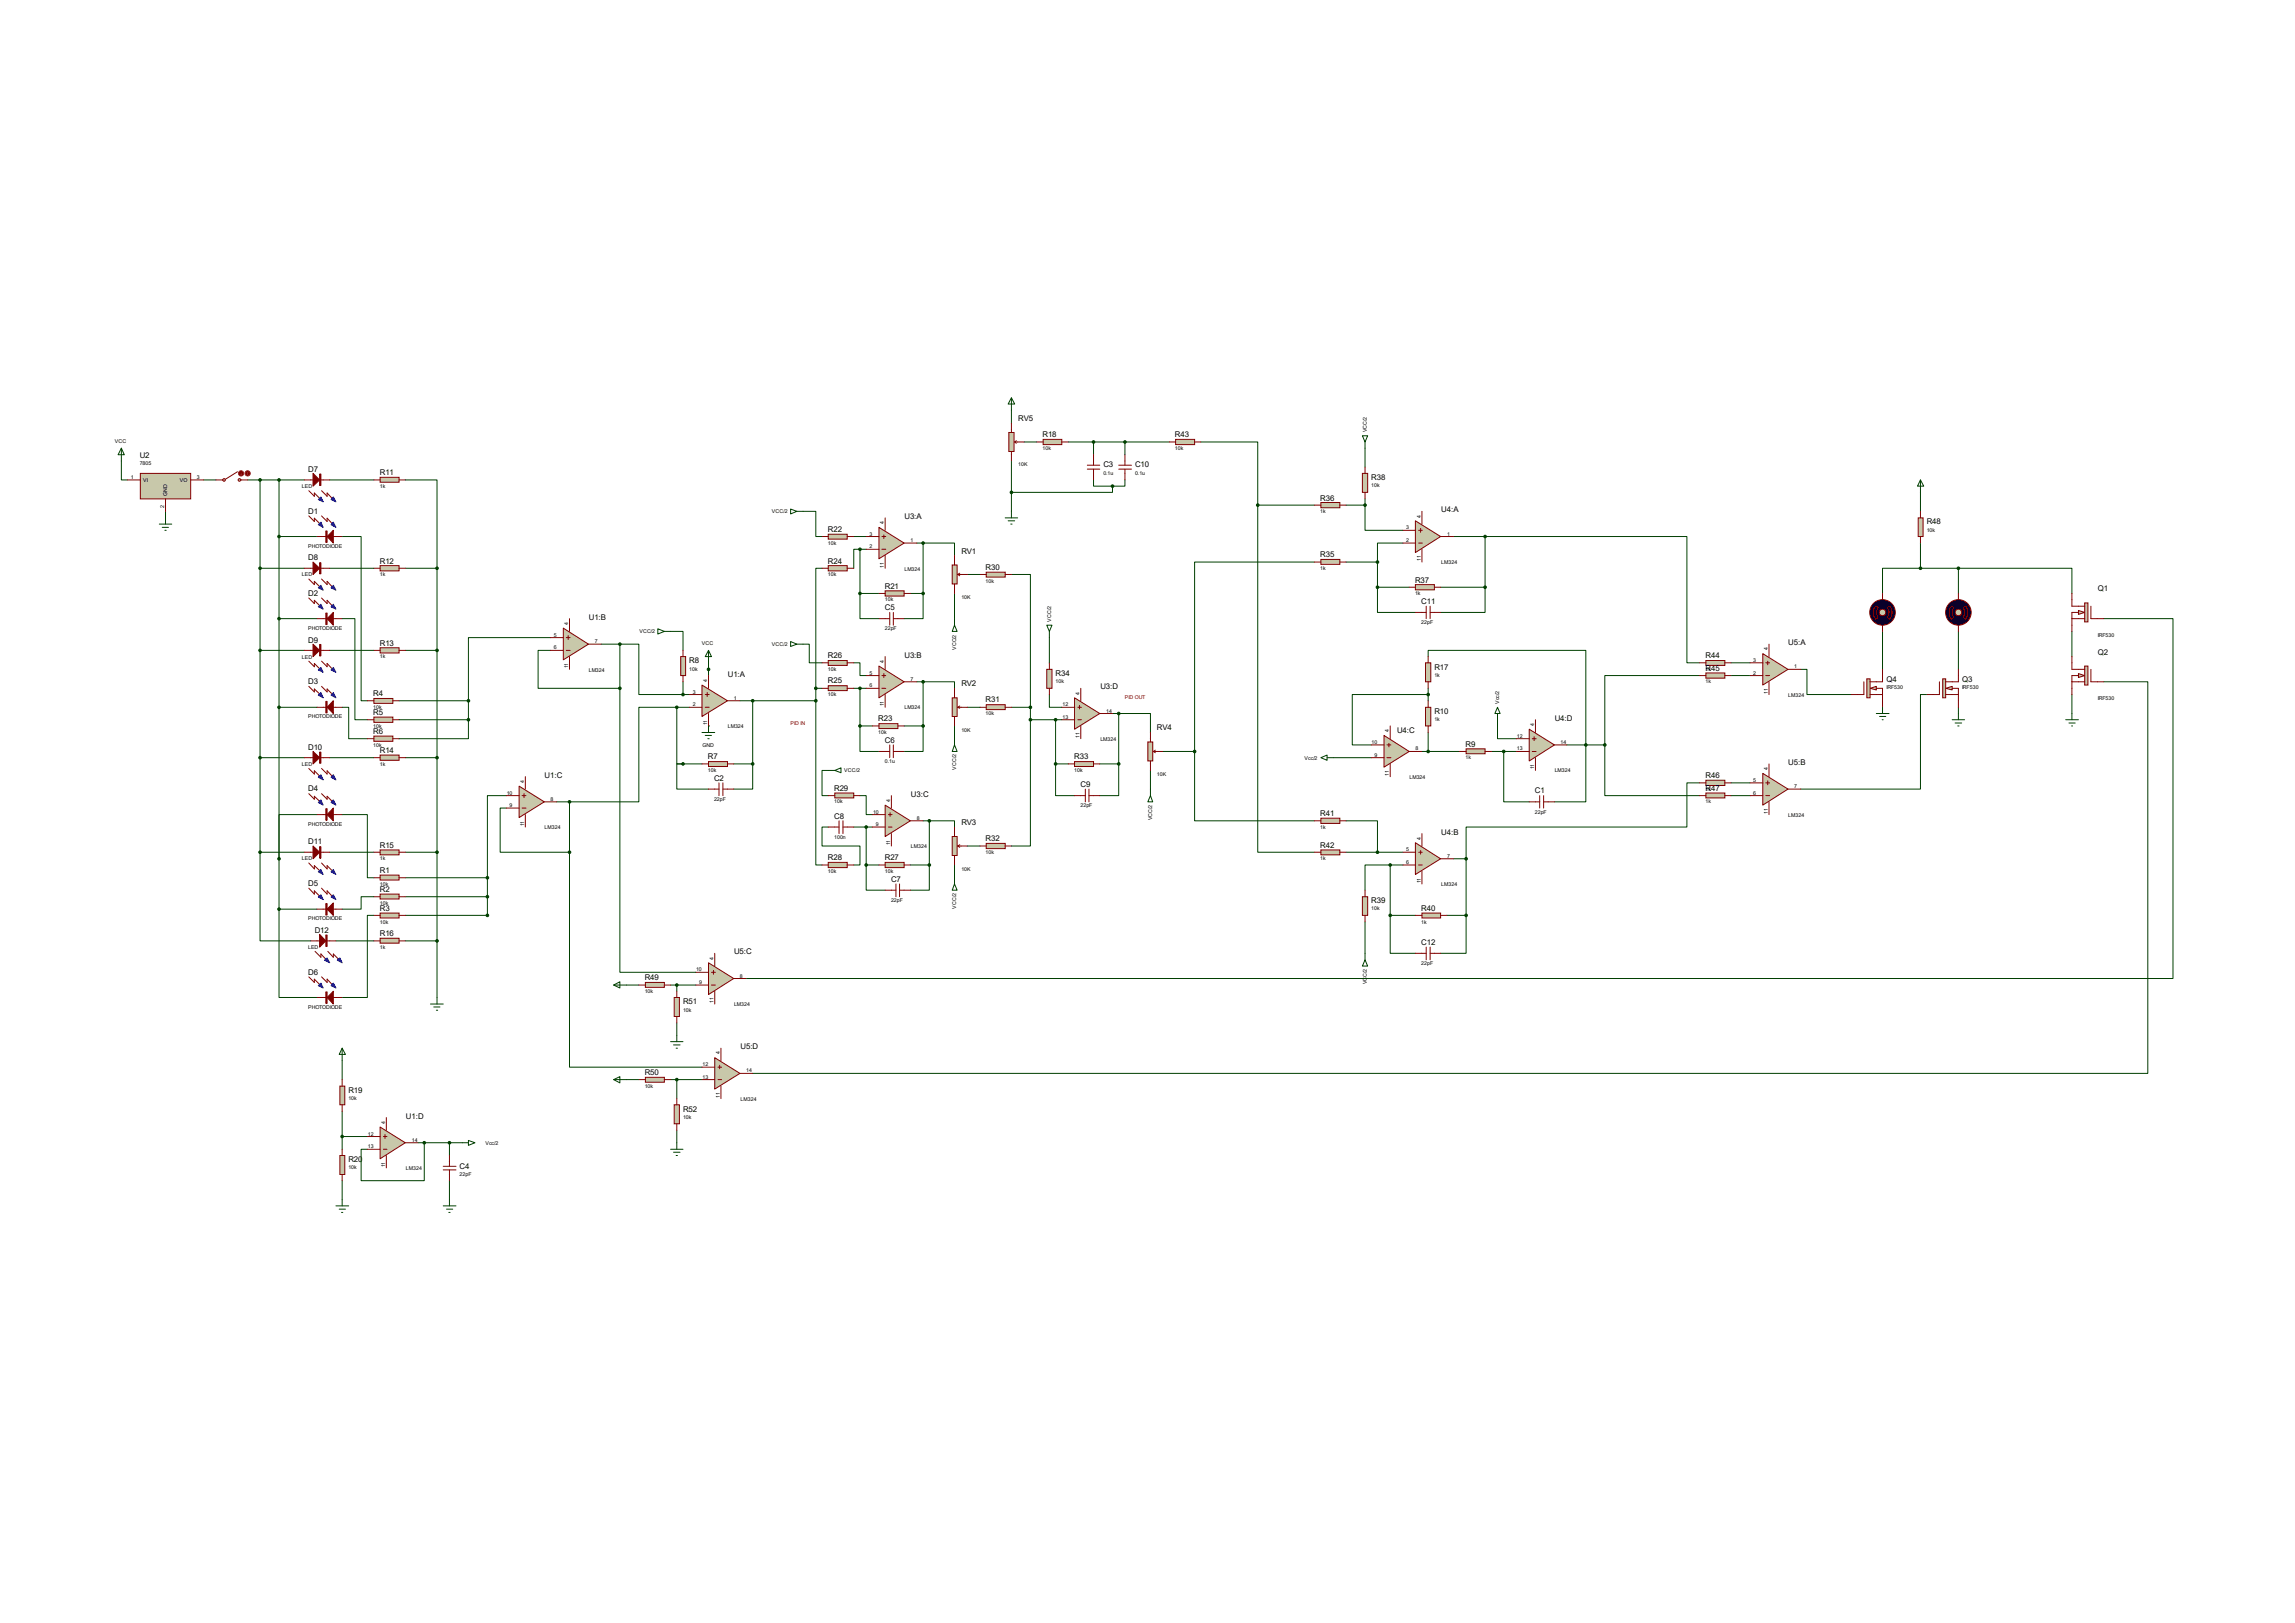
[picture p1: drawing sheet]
<svg xmlns="http://www.w3.org/2000/svg" width="297mm" height="210mm" viewBox="0 0 297 210" stroke-linecap="round" stroke-linejoin="round" font-family="sans-serif">
<defs><g id="words">
<g font-size="1">
<text x="18.1" y="59.3">U2</text>
<text x="131.8" y="54.5">RV5</text>
<text x="134.9" y="56.6">R18</text>
<text x="152.1" y="56.6">R43</text>
<text x="39.9" y="61">D7</text>
<text x="49.1" y="61.5">R11</text>
<text x="142.8" y="60.5">C3</text>
<text x="146.9" y="60.5">C10</text>
<text x="170.9" y="64.8">R36</text>
<text x="177.5" y="62.1">R38</text>
<text x="39.9" y="66.5">D1</text>
<text x="107.1" y="68.8">R22</text>
<text x="117.1" y="67.1">U3:A</text>
<text x="124.4" y="71.6">RV1</text>
<text x="186.5" y="66.3">U4:A</text>
<text x="249.3" y="67.9">R48</text>
<text x="39.9" y="77.1">D2</text>
<text x="39.9" y="72.5">D8</text>
<text x="49.1" y="72.9">R12</text>
<text x="107.1" y="72.9">R24</text>
<text x="114.5" y="76.2">R21</text>
<text x="127.6" y="73.7">R30</text>
<text x="170.9" y="72.1">R35</text>
<text x="183.1" y="75.4">R37</text>
<text x="271.5" y="76.5">Q1</text>
<text x="39.9" y="83.1">D9</text>
<text x="49.1" y="83.6">R13</text>
<text x="76.2" y="80.2">U1:B</text>
<text x="114.5" y="79">C5</text>
<text x="183.9" y="78.1">C11</text>
<text x="231.4" y="83.5">U5:A</text>
<text x="39.9" y="88.5">D3</text>
<text x="89.2" y="85.9">R8</text>
<text x="94.2" y="87.5">U1:A</text>
<text x="107.1" y="88.4">R25</text>
<text x="107.1" y="85.2">R26</text>
<text x="117.1" y="85.1">U3:B</text>
<text x="124.4" y="88.8">RV2</text>
<text x="136.6" y="87.5">R34</text>
<text x="142.4" y="89.2">U3:D</text>
<text x="185.6" y="86.7">R17</text>
<text x="220.7" y="85.2">R44</text>
<text x="220.7" y="86.8">R45</text>
<text x="244.1" y="88.3">Q4</text>
<text x="253.9" y="88.3">Q3</text>
<text x="271.5" y="84.7">Q2</text>
<text x="48.3" y="90.1">R4</text>
<text x="48.3" y="92.5">R5</text>
<text x="48.3" y="95">R6</text>
<text x="113.7" y="93.3">R23</text>
<text x="127.6" y="90.9">R31</text>
<text x="149.7" y="94.5">RV4</text>
<text x="180.8" y="94.9">U4:C</text>
<text x="185.6" y="92.4">R10</text>
<text x="201.2" y="93.3">U4:D</text>
<text x="39.9" y="97">D10</text>
<text x="49.1" y="97.5">R14</text>
<text x="70.5" y="100.6">U1:C</text>
<text x="91.6" y="98.3">R7</text>
<text x="92.4" y="101">C2</text>
<text x="114.5" y="96.1">C6</text>
<text x="139" y="98.3">R33</text>
<text x="139.8" y="101.9">C9</text>
<text x="189.7" y="96.6">R9</text>
<text x="220.7" y="100.7">R46</text>
<text x="231.4" y="99">U5:B</text>
<text x="39.9" y="102.4">D4</text>
<text x="107.9" y="105.9">C8</text>
<text x="107.9" y="102.3">R29</text>
<text x="117.9" y="103.1">U3:C</text>
<text x="124.4" y="106.8">RV3</text>
<text x="170.9" y="105.6">R41</text>
<text x="186.5" y="108">U4:B</text>
<text x="198.6" y="102.7">C1</text>
<text x="220.7" y="102.3">R47</text>
<text x="39.9" y="109.3">D11</text>
<text x="49.1" y="112.9">R1</text>
<text x="49.1" y="109.7">R15</text>
<text x="107.1" y="111.3">R28</text>
<text x="114.5" y="111.3">R27</text>
<text x="127.6" y="108.9">R32</text>
<text x="170.9" y="109.7">R42</text>
<text x="39.9" y="114.7">D5</text>
<text x="49.1" y="115.4">R2</text>
<text x="49.1" y="117.9">R3</text>
<text x="115.3" y="114.1">C7</text>
<text x="177.5" y="116.9">R39</text>
<text x="183.9" y="117.9">R40</text>
<text x="40.7" y="120.7">D12</text>
<text x="49.1" y="121.1">R16</text>
<text x="95" y="123.5">U5:C</text>
<text x="183.9" y="122.3">C12</text>
<text x="39.9" y="126.1">D6</text>
<text x="83.4" y="126.8">R49</text>
<text x="88.4" y="130">R51</text>
<text x="95.8" y="135.8">U5:D</text>
<text x="45.1" y="141.4">R19</text>
<text x="83.4" y="139.1">R50</text>
<text x="88.4" y="143.8">R52</text>
<text x="52.5" y="144.7">U1:D</text>
<text x="45.1" y="150.4">R20</text>
<text x="59.5" y="151.2">C4</text>
</g>
<g font-size=".7">
<text x="14.9" y="57.3">VCC</text>
<text x="134.9" y="58.2">10k</text>
<text x="152.1" y="58.2">10k</text>
<text x="176.9" y="56" transform="rotate(-90 176.9 56)">VCC/2</text>
<text x="16.9" y="62">1</text>
<text x="18.1" y="60.2">7805</text>
<text x="18.5" y="62.4">VI</text>
<text x="21.3" y="65.7" transform="rotate(-90 21.3 65.7)">2</text>
<text x="21.6" y="64.1" transform="rotate(-90 21.6 64.1)">GND</text>
<text x="23.3" y="62.4">VO</text>
<text x="25.5" y="62">3</text>
<text x="39.1" y="63.1">LED</text>
<text x="49.1" y="63.1">1k</text>
<text x="131.8" y="60.3">10K</text>
<text x="142.8" y="61.4">0.1u</text>
<text x="146.9" y="61.4">0.1u</text>
<text x="177.5" y="63.1">10k</text>
<text x="39.9" y="70.9">PHOTODIODE</text>
<text x="99.9" y="66.4">VCC/2</text>
<text x="107.1" y="70.5">10k</text>
<text x="112.5" y="69.3">3</text>
<text x="112.5" y="71">2</text>
<text x="114.4" y="67.8" transform="rotate(-90 114.4 67.8)">4</text>
<text x="117.8" y="70.1">1</text>
<text x="170.9" y="66.4">1k</text>
<text x="182" y="68.5">3</text>
<text x="182" y="70.1">2</text>
<text x="183.9" y="67" transform="rotate(-90 183.9 67)">4</text>
<text x="187.3" y="69.3">1</text>
<text x="249.3" y="68.8">10k</text>
<text x="39.1" y="74.6">LED</text>
<text x="49.1" y="74.5">1k</text>
<text x="107.1" y="74.5">10k</text>
<text x="114.4" y="73.4" transform="rotate(-90 114.4 73.4)">11</text>
<text x="114.5" y="77.8">10k</text>
<text x="117.1" y="73.8">LM324</text>
<text x="124.4" y="77.5">10K</text>
<text x="127.6" y="75.4">10k</text>
<text x="170.9" y="73.7">1k</text>
<text x="183.1" y="77">1k</text>
<text x="183.9" y="72.6" transform="rotate(-90 183.9 72.6)">11</text>
<text x="186.5" y="73">LM324</text>
<text x="39.9" y="81.5">PHOTODIODE</text>
<text x="71.7" y="82.4">5</text>
<text x="73.5" y="80.9" transform="rotate(-90 73.5 80.9)">4</text>
<text x="77" y="83.2">7</text>
<text x="82.8" y="82">VCC/2</text>
<text x="90.8" y="83.4">VCC</text>
<text x="99.9" y="83.6">VCC/2</text>
<text x="114.5" y="81.6">22pF</text>
<text x="136" y="80.5" transform="rotate(-90 136 80.5)">VCC/2</text>
<text x="183.9" y="80.8">22pF</text>
<text x="271.5" y="82.4">IRF530</text>
<text x="39.1" y="85.2">LED</text>
<text x="49.1" y="85.2">1k</text>
<text x="71.7" y="84">6</text>
<text x="73.5" y="86.5" transform="rotate(-90 73.5 86.5)">11</text>
<text x="76.2" y="86.9">LM324</text>
<text x="89.2" y="86.8">10k</text>
<text x="89.7" y="89.7">3</text>
<text x="91.5" y="88.2" transform="rotate(-90 91.5 88.2)">4</text>
<text x="107.1" y="86.8">10k</text>
<text x="112.5" y="87.3">5</text>
<text x="112.5" y="88.9">6</text>
<text x="114.4" y="85.8" transform="rotate(-90 114.4 85.8)">4</text>
<text x="117.8" y="88.1">7</text>
<text x="123.7" y="84.1" transform="rotate(-90 123.7 84.1)">VCC/2</text>
<text x="136.6" y="88.4">10k</text>
<text x="139.7" y="89.9" transform="rotate(-90 139.7 89.9)">4</text>
<text x="185.6" y="87.6">1k</text>
<text x="220.7" y="86.8">1k</text>
<text x="220.7" y="88.4">1k</text>
<text x="226.9" y="85.6">3</text>
<text x="226.9" y="87.3">2</text>
<text x="228.8" y="89.8" transform="rotate(-90 228.8 89.8)">11</text>
<text x="228.8" y="84.2" transform="rotate(-90 228.8 84.2)">4</text>
<text x="232.2" y="86.5">1</text>
<text x="244.1" y="89.2">IRF530</text>
<text x="253.9" y="89.2">IRF530</text>
<text x="39.9" y="93">PHOTODIODE</text>
<text x="48.3" y="91.7">10k</text>
<text x="48.3" y="94.1">10k</text>
<text x="89.7" y="91.4">2</text>
<text x="91.5" y="93.9" transform="rotate(-90 91.5 93.9)">11</text>
<text x="94.2" y="94.2">LM324</text>
<text x="95" y="90.6">1</text>
<text x="107.1" y="90.1">10k</text>
<text x="113.7" y="95">10k</text>
<text x="114.4" y="91.4" transform="rotate(-90 114.4 91.4)">11</text>
<text x="117.1" y="91.8">LM324</text>
<text x="124.4" y="94.7">10K</text>
<text x="127.6" y="92.5">10k</text>
<text x="137.5" y="91.4">12</text>
<text x="137.5" y="93">13</text>
<text x="139.7" y="95.5" transform="rotate(-90 139.7 95.5)">11</text>
<text x="142.4" y="95.9">LM324</text>
<text x="143.2" y="92.2">14</text>
<text x="179.8" y="94.8" transform="rotate(-90 179.8 94.8)">4</text>
<text x="185.6" y="93.3">1k</text>
<text x="194" y="91.1" transform="rotate(-90 194 91.1)">Vcc/2</text>
<text x="196.3" y="95.5">12</text>
<text x="198.6" y="93.9" transform="rotate(-90 198.6 93.9)">4</text>
<text x="231.4" y="90.2">LM324</text>
<text x="271.5" y="90.6">IRF530</text>
<text x="39.1" y="99.1">LED</text>
<text x="48.3" y="96.6">10k</text>
<text x="49.1" y="99.1">1k</text>
<text x="67.8" y="101.3" transform="rotate(-90 67.8 101.3)">4</text>
<text x="90.9" y="96.6">GND</text>
<text x="91.6" y="99.9">10k</text>
<text x="109.3" y="99.9">VCC/2</text>
<text x="114.5" y="98.7">0.1u</text>
<text x="123.7" y="99.6" transform="rotate(-90 123.7 99.6)">VCC/2</text>
<text x="139" y="99.9">10k</text>
<text x="149.7" y="100.4">10K</text>
<text x="168.8" y="98.3">Vcc/2</text>
<text x="177.5" y="96.3">10</text>
<text x="177.9" y="97.9">9</text>
<text x="179.8" y="100.4" transform="rotate(-90 179.8 100.4)">11</text>
<text x="182.4" y="100.8">LM324</text>
<text x="183.2" y="97.1">8</text>
<text x="189.7" y="98.3">1k</text>
<text x="196.3" y="97.1">13</text>
<text x="198.6" y="99.6" transform="rotate(-90 198.6 99.6)">11</text>
<text x="201.2" y="99.9">LM324</text>
<text x="202" y="96.3">14</text>
<text x="226.9" y="101.2">5</text>
<text x="228.8" y="99.7" transform="rotate(-90 228.8 99.7)">4</text>
<text x="232.2" y="102">7</text>
<text x="39.9" y="106.8">PHOTODIODE</text>
<text x="65.6" y="102.8">10</text>
<text x="66" y="104.4">9</text>
<text x="67.8" y="106.9" transform="rotate(-90 67.8 106.9)">11</text>
<text x="70.5" y="107.3">LM324</text>
<text x="71.2" y="103.6">8</text>
<text x="92.4" y="103.6">22pF</text>
<text x="107.9" y="104">10k</text>
<text x="113" y="105.3">10</text>
<text x="113.4" y="106.9">9</text>
<text x="115.2" y="103.8" transform="rotate(-90 115.2 103.8)">4</text>
<text x="118.7" y="106.1">8</text>
<text x="139.8" y="104.5">22pF</text>
<text x="149.1" y="106.2" transform="rotate(-90 149.1 106.2)">VCC/2</text>
<text x="170.9" y="107.2">1k</text>
<text x="198.6" y="105.3">22pF</text>
<text x="220.7" y="102.3">1k</text>
<text x="220.7" y="104">1k</text>
<text x="226.9" y="102.8">6</text>
<text x="228.8" y="105.3" transform="rotate(-90 228.8 105.3)">11</text>
<text x="231.4" y="105.7">LM324</text>
<text x="39.1" y="111.3">LED</text>
<text x="49.1" y="111.3">1k</text>
<text x="107.1" y="112.9">10k</text>
<text x="107.9" y="108.5">100n</text>
<text x="114.5" y="112.9">10k</text>
<text x="115.2" y="109.4" transform="rotate(-90 115.2 109.4)">11</text>
<text x="117.9" y="109.8">LM324</text>
<text x="124.4" y="112.6">10K</text>
<text x="127.6" y="110.5">10k</text>
<text x="170.9" y="111.3">1k</text>
<text x="182" y="110.2">5</text>
<text x="182" y="111.8">6</text>
<text x="183.9" y="108.7" transform="rotate(-90 183.9 108.7)">4</text>
<text x="187.3" y="111">7</text>
<text x="39.9" y="119.1">PHOTODIODE</text>
<text x="49.1" y="114.6">10k</text>
<text x="49.1" y="117.1">10k</text>
<text x="49.1" y="119.5">10k</text>
<text x="115.3" y="116.7">22pF</text>
<text x="123.7" y="117.6" transform="rotate(-90 123.7 117.6)">VCC/2</text>
<text x="177.5" y="117.8">10k</text>
<text x="183.9" y="114.3" transform="rotate(-90 183.9 114.3)">11</text>
<text x="183.9" y="119.5">1k</text>
<text x="186.5" y="114.7">LM324</text>
<text x="39.9" y="122.8">LED</text>
<text x="49.1" y="122.8">1k</text>
<text x="90.1" y="125.7">10</text>
<text x="92.3" y="124.2" transform="rotate(-90 92.3 124.2)">4</text>
<text x="183.9" y="124.9">22pF</text>
<text x="39.9" y="130.6">PHOTODIODE</text>
<text x="83.4" y="128.5">10k</text>
<text x="88.4" y="130.9">10k</text>
<text x="90.5" y="127.3">9</text>
<text x="92.3" y="129.8" transform="rotate(-90 92.3 129.8)">11</text>
<text x="95" y="130.2">LM324</text>
<text x="95.8" y="126.5">8</text>
<text x="176.9" y="127.4" transform="rotate(-90 176.9 127.4)">VCC/2</text>
<text x="90.9" y="138">12</text>
<text x="93.1" y="136.4" transform="rotate(-90 93.1 136.4)">4</text>
<text x="45.1" y="142.3">10k</text>
<text x="83.4" y="140.8">10k</text>
<text x="90.9" y="139.6">13</text>
<text x="93.1" y="142.1" transform="rotate(-90 93.1 142.1)">11</text>
<text x="95.8" y="142.5">LM324</text>
<text x="96.6" y="138.8">14</text>
<text x="47.6" y="146.9">12</text>
<text x="47.6" y="148.6">13</text>
<text x="49.8" y="145.4" transform="rotate(-90 49.8 145.4)">4</text>
<text x="53.3" y="147.7">14</text>
<text x="62.8" y="148.1">Vcc/2</text>
<text x="88.4" y="144.8">10k</text>
<text x="45.1" y="151.3">10k</text>
<text x="49.8" y="151" transform="rotate(-90 49.8 151)">11</text>
<text x="52.5" y="151.4">LM324</text>
<text x="59.5" y="152.1">22pF</text>
</g>
<g font-size=".7" fill="#800000">
<text x="102.3" y="93.8">PID IN</text>
<text x="145.6" y="90.5">PID OUT</text>
</g>
</g></defs>
<g fill="none" stroke="#004000" stroke-width=".13">
<path d="M15.7 59.6v2.5h.8M130.9 53.1v1.6M130.9 59.6v6.6M132.5 57.2h1.7M138.3 57.2h13M141.5 57.2v1.6M145.6 57.2v1.6M155.4 57.2h7.4v8.2M176.7 58v2.5M21.4 66.2v.8M26.3 62.1h1.6M32 62.1h7.4"/>
<path d="M33.7 73.5h5.7M33.7 62.1v48.2M36.1 62.1v55.5M36.1 69.4h4.9M42.7 73.5h5.7M42.7 62.1h5.7M44.3 69.4h2.4v21.3h.8M52.5 62.1h4.1v11.4M52.5 73.5h4.1M56.6 73.5v55.6M103.9 66.2h1.7v3.2h.8M106.4 73.5h-.8v15.6"/>
<path d="M110.5 69.4h1.6M111.3 76.8v3.3h2.4M111.3 71.1h-.8v2.4M111.3 76.8h2.4M111.3 71.1v5.7M111.3 71.1h.8M117.8 76.8h1.7M118.7 70.3h.8M119.5 76.8v3.3h-2.5M119.5 70.3h4v1.6M119.5 70.3v6.5M123.5 76.8v3.3"/>
<path d="M125.2 74.3h1.6M130.9 74.3h2.4v17.2M141.5 62.1v.8h2.5M144 62.9v.8h-13.1M145.6 62.1v.8h-1.6M162.8 65.4v44.9h7.3M162.8 65.4h7.3M170.1 72.7h-15.5v24.5M174.2 72.7h4.1M174.2 65.4h2.5M176.7 65.4v3.2h4.9M176.7 64.6v.8"/>
<path d="M178.3 76v3.2h4.9M178.3 76h4.1M178.3 72.7v3.3M181.6 70.3h-3.3v2.4M186.4 76h5.8M188.1 69.4h4.1M192.2 76v3.2h-5.8M192.2 69.4h26.1v16.4h1.7M192.2 69.4v6.6M248.5 73.5h-4.9v3.3M248.5 73.5h4.9M248.5 63.7v2.5"/>
<path d="M248.5 70.3v3.2M253.4 73.5h14.7v3.3M253.4 73.5v3.3M33.7 84.2h5.7M33.7 98h5.7M36.1 80.1h4.9M36.1 91.5h4.9M42.7 84.2h5.7M42.7 98h5.7M44.3 80.1h1.6v13h1.6M44.3 91.5h.8v4.1h2.4M51.6 93.1h9"/>
<path d="M51.6 90.7h9M52.5 84.2h4.1M52.5 98h4.1M60.6 93.1v2.5h-9M60.6 90.7v2.4M71.2 82.5h-10.6v8.2M71.2 84.2h-1.6v4.9h10.6M77.8 83.4h2.4M80.2 83.4h2.5v6.5h5.7M80.2 89.1v36.7h9.8M80.2 83.4v5.7M86.8 81.7h1.6v2.5"/>
<path d="M87.6 91.5v7.3h.8M87.6 91.5h-4.9v12.3h-9M87.6 91.5h1.6M88.4 98.8h-.8v3.3h4.1M88.4 98.8h2.4M88.4 89.9h.8M88.4 88.2v1.7M91.7 93.9h.1M91.7 85.8v1.6M95 98.8h2.4M95.8 90.7h9.8M97.4 98.8v3.3h-2.4"/>
<path d="M97.4 90.7v8.1M103.9 83.4h.8v2.4h1.7M105.6 90.7v21.2h.8M105.6 89.1h.8M105.6 89.1v1.6M107.2 99.7h-.8v3.3h.8M110.5 85.8h.8v1.6h.8M110.5 89.1h1.6M111.3 93.9v3.3h2.4M111.3 89.1v4.8M111.3 93.9h1.6M117 93.9h2.5"/>
<path d="M118.7 88.2h.8M119.5 93.9v3.3h-2.5M119.5 88.2h4v.9M119.5 88.2v5.7M123.5 93.9v1.7M125.2 91.5h1.6M130.9 91.5h2.4M133.3 93.1v16.4h-2.4M133.3 93.1h4.1M133.3 91.5v1.6M135.8 89.9v1.6h1.6M135.8 82.5v3.3"/>
<path d="M136.6 98.8v4.2h2.5M136.6 98.8h1.7M136.6 93.1v5.7M142.3 98.8h2.5M144 92.3h.8M144.8 98.8v4.2h-2.5M144.8 92.3h4.1v2.5M144.8 92.3v6.5M148.9 99.7v2.4M150.5 97.2h4.1M154.6 97.2v9h15.5M172.6 98h4.9"/>
<path d="M184 97.2h4.9M184.8 89.9h-9.8v6.5h2.5M184.8 85v-.8h20.4v19.6h-4M184.8 89.1v1.6M184.8 94.8v2.4M193 97.2h3.3M193.8 93.1v2.5h2.5M194.6 97.2v6.6h3.3M202.8 96.4h4.9M207.7 96.4v6.6h12.3M220 87.4h-12.3v9M224 85.8h2.5"/>
<path d="M224 87.4h2.5M233 86.6h.8v3.3h5.8M243.6 81.7v4.9M249.4 89.9h-.9v12.2h-15.5M253.4 81.7v4.9M253.4 91.5v.8M268.1 81.7v3.3M268.1 89.9v2.4M272.2 80.1h9v46.5h-184.6M272.2 88.2h5.8v50.7h-180.6M33.7 110.3v11.5h6.5M33.7 110.3h5.7"/>
<path d="M36.1 117.6v11.5h4.9M36.1 117.6h4.9M41 105.4h-4.9v5.7M42.7 110.3h5.7M44.3 105.4h3.2v8.2h.9M48.4 116h-1.7v1.6h-2.4M48.4 118.4h-.9v10.7h-3.2M52.5 116h10.6M52.5 110.3h4.1M52.5 113.6h10.6M63.1 113.6v4.8h-10.6M65.5 103h-2.4v10.6"/>
<path d="M65.5 104.6h-.8v5.7h9M72.1 103.8h1.6M73.7 110.3v27.8h17.1M73.7 103.8v6.5M107.2 107h-.8v2.5h4.9v2.4h-.8M110.5 107h2.4M111.3 103h.8v2.4h.8M112.1 111.9v3.3h2.5M112.1 111.9h1.6M112.1 107v4.9M117.8 111.9h2.5M119.5 106.2h.8"/>
<path d="M120.3 111.9v3.3h-2.5M120.3 106.2h3.2v.8M120.3 106.2v5.7M123.5 111.9v1.7M125.2 109.5h1.6M174.2 106.2h4.1v4.1M174.2 110.3h7.4M176.7 119.3v4.1M179.9 111.9h-3.2v3.3M179.9 118.4v5h3.3M179.9 118.4h3.3M179.9 111.9h1.7"/>
<path d="M179.9 111.9v6.5M187.3 118.4h2.4M188.1 111.1h1.6M189.7 118.4v5h-3.3M189.7 111.1v7.3M220 101.3h-1.7v5.7h-28.6v4.1M224 101.3h2.5M224 103h2.5M43.5 121.8h4.9M44.3 137.2v2.5M52.5 121.8h4.1M81.1 127.5h1.6"/>
<path d="M81.1 139.7h1.6M86.8 127.5h3.2M86.8 139.7h4M87.6 127.5v.8M87.6 132.4v1.6M87.6 139.7v2.5M44.3 143.8v4.9M44.3 152.8v2.4M44.3 147.1h3.2M54.1 147.9h5.7M54.9 147.9v4.9h-8.2v-4.1h.8M58.2 147.9v1.6"/>
<path d="M58.2 152.8v2.4M87.6 146.3v1.6"/>
</g>
<path d="M90.8 88.6l3.3 2.1-3.3 2z" fill="#c8c8aa" stroke="#800000" stroke-width=".13"/>
<path d="M89.2 91.5h1.6M89.2 89.9h1.6M91.3 91.5h.5M91.3 89.9h.5M91.5 89.6v.5M91.7 87.4v1.7M91.7 92.3v1.6M94.1 90.7h1.7" fill="none" stroke="#800000" stroke-width=".13"/>
<path d="M49.2 113.2h2.4v.7h-2.4z" fill="#c8c8aa" stroke="#800000" stroke-width=".13"/>
<path d="M48.4 113.6h.8M51.6 113.6h.9" fill="none" stroke="#800000" stroke-width=".13"/>
<path d="M49.2 115.7h2.4v.6h-2.4z" fill="#c8c8aa" stroke="#800000" stroke-width=".13"/>
<path d="M48.4 116h.8M51.6 116h.9" fill="none" stroke="#800000" stroke-width=".13"/>
<path d="M49.2 118.2h2.4v.6h-2.4z" fill="#c8c8aa" stroke="#800000" stroke-width=".13"/>
<path d="M48.4 118.4h.8M51.6 118.4h.9" fill="none" stroke="#800000" stroke-width=".13"/>
<g fill="#004000" stroke="#004000" stroke-width=".13">
<circle cx="63.1" cy="116" r=".17"/>
<circle cx="63.1" cy="118.4" r=".17"/>
</g>
<path d="M48.4 90.4h2.4v.6h-2.4z" fill="#c8c8aa" stroke="#800000" stroke-width=".13"/>
<path d="M47.5 90.7h.9M50.8 90.7h.8" fill="none" stroke="#800000" stroke-width=".13"/>
<path d="M48.4 92.8h2.4v.7h-2.4z" fill="#c8c8aa" stroke="#800000" stroke-width=".13"/>
<path d="M47.5 93.1h.9M50.8 93.1h.8" fill="none" stroke="#800000" stroke-width=".13"/>
<path d="M48.4 95.2h2.4v.7h-2.4z" fill="#c8c8aa" stroke="#800000" stroke-width=".13"/>
<path d="M47.5 95.6h.9M50.8 95.6h.8" fill="none" stroke="#800000" stroke-width=".13"/>
<g fill="#004000" stroke="#004000" stroke-width=".13">
<circle cx="60.6" cy="93.1" r=".17"/>
<circle cx="91.7" cy="86.6" r=".17"/>
</g>
<path d="M90.8 94.8h1.7M91.3 95.2h.8M91.6 95.6h.2M91.7 84.2l.4 .8h-.8zM91.7 84.2v1.6M91.7 93.9v.9" fill="none" stroke="#004000" stroke-width=".13"/>
<path d="M91.7 98.6h2.4v.6h-2.4z" fill="#c8c8aa" stroke="#800000" stroke-width=".13"/>
<path d="M90.8 98.8h.9M94.1 98.8h.9M91.7 102.1h1.3M93 101.3v1.7M93.6 101.3v1.7M93.6 102.1h1.4" fill="none" stroke="#800000" stroke-width=".13"/>
<g fill="#004000" stroke="#004000" stroke-width=".13">
<circle cx="88.4" cy="98.8" r=".17"/>
<circle cx="97.4" cy="98.8" r=".17"/>
</g>
<path d="M88.1 85h.6v2.4h-.6z" fill="#c8c8aa" stroke="#800000" stroke-width=".13"/>
<path d="M88.4 84.2v.8M88.4 87.4v.8" fill="none" stroke="#800000" stroke-width=".13"/>
<circle cx="88.4" cy="89.9" r=".17" fill="#004000" stroke="#004000" stroke-width=".13"/>
<path d="M43.1 68.6v1.7l-.8-.9z" fill="#800000" stroke="#800000" stroke-width=".13"/>
<path d="M42.2 68.7h.1v1.5h-.1z" fill="#800000"/>
<path d="M40 66.8l.7 .7v-.4l.7 .6M41 69.4h1.2M41.6 66.8l.7 .7v-.4l.7 .6M42.2 68.7h.1v1.5h-.1zM43.1 69.4h1.2" fill="none" stroke="#800000" stroke-width=".13"/>
<g fill="#00f" stroke="#00f" stroke-width=".13">
<path d="M41.5 67.6l.3 .6-.6-.3z"/>
<path d="M43.1 67.6l.4 .6-.7-.3z"/>
</g>
<path d="M43.1 79.2v1.7l-.8-.8z" fill="#800000" stroke="#800000" stroke-width=".13"/>
<path d="M42.2 79.4h.1v1.4h-.1z" fill="#800000"/>
<path d="M40 77.4l.7 .7v-.4l.7 .7M41.6 77.4l.7 .7v-.4l.7 .7M42.2 79.3h.1v1.5h-.1zM41 80.1h1.2M43.1 80.1h1.2" fill="none" stroke="#800000" stroke-width=".13"/>
<g fill="#00f" stroke="#00f" stroke-width=".13">
<path d="M41.2 78.5l.3-.3 .3 .6z"/>
<path d="M43.1 78.2l.4 .6-.7-.3z"/>
</g>
<path d="M43.1 90.7v1.6l-.8-.8z" fill="#800000" stroke="#800000" stroke-width=".13"/>
<path d="M42.2 90.8h.1v1.4h-.1z" fill="#800000"/>
<path d="M40 88.8l.7 .7v-.3l.7 .6M41 91.5h1.2M41.6 88.8l.7 .7v-.3l.7 .6M42.2 90.8h.1v1.4h-.1zM43.1 91.5h1.2" fill="none" stroke="#800000" stroke-width=".13"/>
<g fill="#00f" stroke="#00f" stroke-width=".13">
<path d="M41.2 90l.3-.4 .3 .7z"/>
<path d="M43.1 89.6l.4 .7-.7-.3z"/>
</g>
<path d="M43.1 104.6v1.6l-.8-.8z" fill="#800000" stroke="#800000" stroke-width=".13"/>
<path d="M42.2 104.7h.1v1.4h-.1z" fill="#800000"/>
<path d="M40 102.7l.7 .7v-.4l.7 .7M41 105.4h1.2M41.6 102.7l.7 .7v-.4l.7 .7M42.2 104.6h.1v1.5h-.1zM43.1 105.4h1.2" fill="none" stroke="#800000" stroke-width=".13"/>
<g fill="#00f" stroke="#00f" stroke-width=".13">
<path d="M41.2 103.8l.3-.3 .3 .7z"/>
<path d="M43.1 103.5l.4 .7-.7-.4z"/>
</g>
<path d="M43.1 116.8v1.6l-.8-.8z" fill="#800000" stroke="#800000" stroke-width=".13"/>
<path d="M42.2 117h.1v1.4h-.1z" fill="#800000"/>
<path d="M40 114.9l.7 .8v-.4l.7 .7M41 117.6h1.2M41.6 114.9l.7 .8v-.4l.7 .7M42.2 116.9h.1v1.5h-.1zM43.1 117.6h1.2" fill="none" stroke="#800000" stroke-width=".13"/>
<g fill="#00f" stroke="#00f" stroke-width=".13">
<path d="M41.2 116.1l.3-.3 .3 .6z"/>
<path d="M42.8 116.1l.3-.3 .4 .6z"/>
</g>
<path d="M43.1 128.3v1.6l-.8-.8z" fill="#800000" stroke="#800000" stroke-width=".13"/>
<path d="M42.2 128.4h.1v1.4h-.1z" fill="#800000"/>
<path d="M40 126.4l.7 .7v-.4l.7 .7M41 129.1h1.2M41.6 126.4l.7 .7v-.4l.7 .7M42.2 128.4h.1v1.4h-.1zM43.1 129.1h1.2" fill="none" stroke="#800000" stroke-width=".13"/>
<g fill="#00f" stroke="#00f" stroke-width=".13">
<path d="M41.2 127.6l.3-.4 .3 .6z"/>
<path d="M43.1 127.2l.4 .6-.7-.2z"/>
</g>
<g fill="#004000" stroke="#004000" stroke-width=".13">
<circle cx="36.1" cy="80.1" r=".17"/>
<circle cx="36.1" cy="91.5" r=".17"/>
<circle cx="36.1" cy="111.1" r=".17"/>
<circle cx="36.1" cy="117.6" r=".17"/>
</g>
<path d="M40.5 61.3l.9 .8-.9 .8z" fill="#800000" stroke="#800000" stroke-width=".13"/>
<path d="M41.4 61.4h.1v1.4h-.1z" fill="#800000"/>
<path d="M39.4 62.1h1.1M40 63.5l.7 .7v-.4l.7 .7M41.4 61.3h.1v1.5h-.1zM41.5 62.1h1.2M41.6 63.5l.7 .7v-.4l.7 .7" fill="none" stroke="#800000" stroke-width=".13"/>
<g fill="#00f" stroke="#00f" stroke-width=".13">
<path d="M41.2 64.6l.3-.3 .3 .6z"/>
<path d="M43.1 64.3l.4 .6-.7-.3z"/>
</g>
<path d="M40.5 72.7l.9 .8-.9 .8z" fill="#800000" stroke="#800000" stroke-width=".13"/>
<path d="M41.4 72.9h.1v1.4h-.1z" fill="#800000"/>
<path d="M39.4 73.5h1.1M40 74.9l.7 .7v-.4l.7 .7M41.4 72.8h.1v1.5h-.1zM41.5 73.5h1.2M41.6 74.9l.7 .7v-.4l.7 .7" fill="none" stroke="#800000" stroke-width=".13"/>
<g fill="#00f" stroke="#00f" stroke-width=".13">
<path d="M41.2 76.1l.3-.4 .3 .7z"/>
<path d="M43.1 75.7l.4 .7-.7-.3z"/>
</g>
<path d="M40.5 83.4l.9 .8-.9 .8z" fill="#800000" stroke="#800000" stroke-width=".13"/>
<path d="M41.4 83.4h.1v1.5h-.1z" fill="#800000"/>
<path d="M39.4 84.2h1.1M40 85.6l.7 .7v-.4l.7 .6M41.4 83.4h.1v1.5h-.1zM41.5 84.2h1.2M41.6 85.6l.7 .7v-.4l.7 .6" fill="none" stroke="#800000" stroke-width=".13"/>
<g fill="#00f" stroke="#00f" stroke-width=".13">
<path d="M41.2 86.7l.3-.3 .3 .6z"/>
<path d="M43.1 86.4l.4 .6-.7-.3z"/>
</g>
<circle cx="33.7" cy="73.5" r=".17" fill="#004000" stroke="#004000" stroke-width=".13"/>
<g fill="#c8c8aa" stroke="#800000" stroke-width=".13">
<circle cx="31" cy="62.1" r=".17"/>
<circle cx="29" cy="62.1" r=".17"/>
</g>
<path d="M27.9 62.1h.9M30.7 61l-1.5 1M31.2 62.1h.8" fill="none" stroke="#800000" stroke-width=".13"/>
<circle cx="31.2" cy="61.3" r=".34" fill="#400000" stroke="#f00" stroke-width=".13"/>
<path d="M31.2 61.3v.1M31.2 61.1v.3M31.3 61.3l-.1 .1" fill="none" stroke="#f00" stroke-width=".13"/>
<circle cx="32" cy="61.3" r=".34" fill="#400000" stroke="#f00" stroke-width=".13"/>
<path d="M32 61.1v.1M32 61.1l.1 .1M32 61.1v.3" fill="none" stroke="#f00" stroke-width=".13"/>
<circle cx="33.7" cy="62.1" r=".17" fill="#004000" stroke="#004000" stroke-width=".13"/>
<path d="M18.2 61.3h6.5v3.3h-6.5z" fill="#c8c8aa" stroke="#800000" stroke-width=".13"/>
<path d="M16.5 62.1h1.7M21.4 64.6v1.6M24.7 62.1h1.6" fill="none" stroke="#800000" stroke-width=".13"/>
<path d="M15.7 58l.4 .8h-.8zM15.7 58v1.6M20.6 67.8h1.6M21 68.2h.8M21.3 68.6h.2M21.4 67v.8" fill="none" stroke="#004000" stroke-width=".13"/>
<path d="M49.2 61.8h2.4v.6h-2.4z" fill="#c8c8aa" stroke="#800000" stroke-width=".13"/>
<path d="M48.4 62.1h.8M51.6 62.1h.9" fill="none" stroke="#800000" stroke-width=".13"/>
<path d="M49.2 73.2h2.4v.7h-2.4z" fill="#c8c8aa" stroke="#800000" stroke-width=".13"/>
<path d="M48.4 73.5h.8M51.6 73.5h.9" fill="none" stroke="#800000" stroke-width=".13"/>
<path d="M49.2 83.8h2.4v.7h-2.4z" fill="#c8c8aa" stroke="#800000" stroke-width=".13"/>
<path d="M48.4 84.2h.8M51.6 84.2h.9" fill="none" stroke="#800000" stroke-width=".13"/>
<circle cx="56.6" cy="73.5" r=".17" fill="#004000" stroke="#004000" stroke-width=".13"/>
<path d="M40.5 97.2l.9 .8-.9 .8z" fill="#800000" stroke="#800000" stroke-width=".13"/>
<path d="M41.4 97.4h.1v1.4h-.1z" fill="#800000"/>
<path d="M39.4 98h1.1M40 99.4l.7 .8v-.5l.7 .7M41.4 97.3h.1v1.5h-.1zM41.5 98h1.2M41.6 99.4l.7 .8v-.5l.7 .7" fill="none" stroke="#800000" stroke-width=".13"/>
<g fill="#00f" stroke="#00f" stroke-width=".13">
<path d="M41.2 100.6l.3-.4 .3 .7z"/>
<path d="M43.1 100.2l.4 .7-.7-.3z"/>
</g>
<path d="M40.5 109.5l.9 .8-.9 .8z" fill="#800000" stroke="#800000" stroke-width=".13"/>
<path d="M41.4 109.6h.1v1.4h-.1z" fill="#800000"/>
<path d="M39.4 110.3h1.1M40 111.7l.7 .7v-.4l.7 .6M41.4 109.6h.1v1.4h-.1zM41.5 110.3h1.2M41.6 111.7l.7 .7v-.4l.7 .6" fill="none" stroke="#800000" stroke-width=".13"/>
<g fill="#00f" stroke="#00f" stroke-width=".13">
<path d="M41.2 112.8l.3-.3 .3 .7z"/>
<path d="M42.8 112.8l.3-.3 .4 .7z"/>
</g>
<path d="M41.4 120.9l.8 .9-.8 .8z" fill="#800000" stroke="#800000" stroke-width=".13"/>
<path d="M42.2 121h.1v1.5h-.1z" fill="#800000"/>
<path d="M40.2 121.8h1.2M40.8 123.1l.7 .8v-.5l.7 .7M42.2 121h.1v1.5h-.1zM42.3 121.8h1.2M42.4 123.1l.7 .8v-.5l.7 .7" fill="none" stroke="#800000" stroke-width=".13"/>
<g fill="#00f" stroke="#00f" stroke-width=".13">
<path d="M42 124.2l.3-.2 .4 .6z"/>
<path d="M43.6 124.2l.4-.2 .3 .6z"/>
</g>
<path d="M49.2 97.7h2.4v.7h-2.4z" fill="#c8c8aa" stroke="#800000" stroke-width=".13"/>
<path d="M48.4 98h.8M51.6 98h.9" fill="none" stroke="#800000" stroke-width=".13"/>
<path d="M49.2 110h2.4v.6h-2.4z" fill="#c8c8aa" stroke="#800000" stroke-width=".13"/>
<path d="M48.4 110.3h.8M51.6 110.3h.9" fill="none" stroke="#800000" stroke-width=".13"/>
<path d="M49.2 121.4h2.4v.6h-2.4z" fill="#c8c8aa" stroke="#800000" stroke-width=".13"/>
<path d="M48.4 121.8h.8M51.6 121.8h.9" fill="none" stroke="#800000" stroke-width=".13"/>
<g fill="#004000" stroke="#004000" stroke-width=".13">
<circle cx="33.7" cy="84.2" r=".17"/>
<circle cx="56.6" cy="84.2" r=".17"/>
<circle cx="56.6" cy="98" r=".17"/>
<circle cx="33.7" cy="98" r=".17"/>
<circle cx="33.7" cy="110.3" r=".17"/>
<circle cx="56.6" cy="110.3" r=".17"/>
<circle cx="56.6" cy="121.8" r=".17"/>
<circle cx="36.1" cy="69.4" r=".17"/>
<circle cx="36.1" cy="62.1" r=".17"/>
<circle cx="63.1" cy="113.6" r=".17"/>
<circle cx="97.4" cy="90.7" r=".17"/>
</g>
<path d="M55.7 129.9h1.7M56.1 130.3h.8M56.5 130.7h.1M56.6 129.1v.8" fill="none" stroke="#004000" stroke-width=".13"/>
<path d="M49.2 145.8l3.3 2.1-3.3 2z" fill="#c8c8aa" stroke="#800000" stroke-width=".13"/>
<path d="M47.5 148.7h1.7M47.5 147.1h1.7M49.6 148.7h.5M49.6 147.1h.5M49.8 146.8v.5M50 144.6v1.7M50 149.5v1.6M52.5 147.9h1.6" fill="none" stroke="#800000" stroke-width=".13"/>
<path d="M44 140.5h.6v2.5h-.6z" fill="#c8c8aa" stroke="#800000" stroke-width=".13"/>
<path d="M44.3 139.7v.8M44.3 143v.8" fill="none" stroke="#800000" stroke-width=".13"/>
<path d="M44 149.5h.6v2.5h-.6z" fill="#c8c8aa" stroke="#800000" stroke-width=".13"/>
<path d="M44.3 148.7v.8M44.3 152v.8M57.4 150.9h1.6M57.4 151.4h1.6M58.2 149.5v1.4M58.2 151.4v1.4" fill="none" stroke="#800000" stroke-width=".13"/>
<g fill="#004000" stroke="#004000" stroke-width=".13">
<circle cx="44.3" cy="147.1" r=".17"/>
<circle cx="54.9" cy="147.9" r=".17"/>
<circle cx="58.2" cy="147.9" r=".17"/>
</g>
<g fill="none" stroke="#004000" stroke-width=".13">
<path d="M85.1 81.4l.9 .3-.9 .3zM86 81.7h.8M44.3 135.6l.4 .8h-.8zM44.3 135.6v1.6M43.5 156h1.6M43.9 156.5h.8M44.2 156.9h.2M44.3 155.2v.8M57.4 156h1.6M57.8 156.5h.8M58.1 156.9h.2M58.2 155.2v.8"/>
<path d="M59.8 147.9h.8M60.6 147.6l.9 .3-.9 .3z"/>
</g>
<path d="M113.7 68.2l3.3 2.1-3.3 2z" fill="#c8c8aa" stroke="#800000" stroke-width=".13"/>
<path d="M112.1 71.1h1.6M112.1 69.4h1.6M114.1 71.1h.5M114.1 69.4h.5M114.4 69.2v.5M114.6 67v1.6M114.6 71.9v1.6M117 70.3h1.7" fill="none" stroke="#800000" stroke-width=".13"/>
<path d="M113.7 86.2l3.3 2-3.3 2.1z" fill="#c8c8aa" stroke="#800000" stroke-width=".13"/>
<path d="M112.1 89.1h1.6M112.1 87.4h1.6M114.1 89.1h.5M114.1 87.4h.5M114.4 87.2v.5M114.6 85v1.6M114.6 89.9v1.6M117 88.2h1.7" fill="none" stroke="#800000" stroke-width=".13"/>
<path d="M114.6 104.2l3.2 2-3.2 2z" fill="#c8c8aa" stroke="#800000" stroke-width=".13"/>
<path d="M112.9 107h1.7M112.9 105.4h1.7M115 107h.4M115 105.4h.4M115.2 105.2v.4M115.4 103v1.6M115.4 107.9v1.6M117.8 106.2h1.7" fill="none" stroke="#800000" stroke-width=".13"/>
<path d="M114.6 76.5h2.4v.6h-2.4z" fill="#c8c8aa" stroke="#800000" stroke-width=".13"/>
<path d="M113.7 76.8h.9M115.1 79.2v1.7M115.6 79.2v1.7M117 76.8h.8M113.7 80.1h1.4M115.6 80.1h1.4" fill="none" stroke="#800000" stroke-width=".13"/>
<g fill="#004000" stroke="#004000" stroke-width=".13">
<circle cx="111.3" cy="76.8" r=".17"/>
<circle cx="119.5" cy="76.8" r=".17"/>
</g>
<path d="M102.3 65.9l.8 .3-.8 .3zM103.1 66.2h.8" fill="none" stroke="#004000" stroke-width=".13"/>
<path d="M107.2 69.1h2.4v.7h-2.4z" fill="#c8c8aa" stroke="#800000" stroke-width=".13"/>
<path d="M106.4 69.4h.8M109.6 69.4h.9" fill="none" stroke="#800000" stroke-width=".13"/>
<circle cx="111.3" cy="71.1" r=".17" fill="#004000" stroke="#004000" stroke-width=".13"/>
<path d="M113.7 93.6h2.5v.7h-2.5z" fill="#c8c8aa" stroke="#800000" stroke-width=".13"/>
<path d="M112.9 93.9h.8M113.7 97.2h1.4M115.1 96.4v1.6M115.6 96.4v1.6M115.6 97.2h1.4M116.2 93.9h.8" fill="none" stroke="#800000" stroke-width=".13"/>
<g fill="#004000" stroke="#004000" stroke-width=".13">
<circle cx="111.3" cy="93.9" r=".17"/>
<circle cx="119.5" cy="93.9" r=".17"/>
</g>
<path d="M107.2 73.2h2.4v.7h-2.4z" fill="#c8c8aa" stroke="#800000" stroke-width=".13"/>
<path d="M106.4 73.5h.8M109.6 73.5h.9" fill="none" stroke="#800000" stroke-width=".13"/>
<path d="M107.2 88.7h2.4v.7h-2.4z" fill="#c8c8aa" stroke="#800000" stroke-width=".13"/>
<path d="M106.4 89.1h.8M109.6 89.1h.9" fill="none" stroke="#800000" stroke-width=".13"/>
<g fill="#004000" stroke="#004000" stroke-width=".13">
<circle cx="111.3" cy="89.1" r=".17"/>
<circle cx="105.6" cy="89.1" r=".17"/>
</g>
<path d="M107.2 85.5h2.4v.6h-2.4z" fill="#c8c8aa" stroke="#800000" stroke-width=".13"/>
<path d="M106.4 85.8h.8M109.6 85.8h.9" fill="none" stroke="#800000" stroke-width=".13"/>
<path d="M102.3 83l.8 .4-.8 .3zM103.1 83.4h.8" fill="none" stroke="#004000" stroke-width=".13"/>
<path d="M114.6 111.6h2.4v.7h-2.4z" fill="#c8c8aa" stroke="#800000" stroke-width=".13"/>
<path d="M113.7 111.9h.9M114.6 115.2h1.4M116 114.4v1.6M116.4 114.4v1.6M116.4 115.2h1.4M117 111.9h.8" fill="none" stroke="#800000" stroke-width=".13"/>
<g fill="#004000" stroke="#004000" stroke-width=".13">
<circle cx="112.1" cy="111.9" r=".17"/>
<circle cx="120.3" cy="111.9" r=".17"/>
</g>
<path d="M107.2 111.6h2.4v.7h-2.4z" fill="#c8c8aa" stroke="#800000" stroke-width=".13"/>
<path d="M106.4 111.9h.8M107.2 107h1.4M108.6 106.2v1.7M109.1 106.2v1.7M109.1 107h1.4M109.6 111.9h.9" fill="none" stroke="#800000" stroke-width=".13"/>
<circle cx="112.1" cy="107" r=".17" fill="#004000" stroke="#004000" stroke-width=".13"/>
<path d="M108 102.6h2.5v.7h-2.5z" fill="#c8c8aa" stroke="#800000" stroke-width=".13"/>
<path d="M107.2 103h.8M110.5 103h.8" fill="none" stroke="#800000" stroke-width=".13"/>
<path d="M107.2 99.7h.8M108 99.7l.8-.3v.6z" fill="none" stroke="#004000" stroke-width=".13"/>
<path d="M123.2 73.1h.7v2.5h-.7z" fill="#c8c8aa" stroke="#800000" stroke-width=".13"/>
<path d="M123.5 71.9v1.2M123.5 75.6v1.2M124 74.3l.2 .2M124 74.3h1.2M124.2 74.2l-.2 .1" fill="none" stroke="#800000" stroke-width=".13"/>
<circle cx="119.5" cy="70.3" r=".17" fill="#004000" stroke="#004000" stroke-width=".13"/>
<path d="M123.5 80.9l.4 .8h-.7zM123.5 96.4l.4 .8h-.7zM123.5 80.1v.8M123.5 95.6v.8M123.5 114.4l.4 .8h-.7zM123.5 113.6v.8" fill="none" stroke="#004000" stroke-width=".13"/>
<path d="M123.2 90.3h.7v2.4h-.7z" fill="#c8c8aa" stroke="#800000" stroke-width=".13"/>
<path d="M123.5 89.1v1.2M123.5 92.7v1.2M124 91.5l.2 .2M124 91.5h1.2M124.2 91.4l-.2 .1" fill="none" stroke="#800000" stroke-width=".13"/>
<path d="M123.2 108.2h.7v2.5h-.7z" fill="#c8c8aa" stroke="#800000" stroke-width=".13"/>
<path d="M123.5 107v1.2M123.5 110.7v1.2M124 109.5l.2 .1M124 109.5h1.2M124.2 109.3l-.2 .2" fill="none" stroke="#800000" stroke-width=".13"/>
<g fill="#004000" stroke="#004000" stroke-width=".13">
<circle cx="120.3" cy="106.2" r=".17"/>
<circle cx="119.5" cy="88.2" r=".17"/>
</g>
<path d="M139.1 90.3l3.2 2-3.2 2.1z" fill="#c8c8aa" stroke="#800000" stroke-width=".13"/>
<path d="M137.4 93.1h1.7M137.4 91.5h1.7M139.5 93.1h.5M139.5 91.5h.5M139.7 91.3v.4M139.9 89.1v1.6M139.9 93.9v1.7M142.3 92.3h1.7" fill="none" stroke="#800000" stroke-width=".13"/>
<path d="M127.6 74h2.5v.7h-2.5z" fill="#c8c8aa" stroke="#800000" stroke-width=".13"/>
<path d="M126.8 74.3h.8M130.1 74.3h.8" fill="none" stroke="#800000" stroke-width=".13"/>
<path d="M127.6 91.2h2.5v.6h-2.5z" fill="#c8c8aa" stroke="#800000" stroke-width=".13"/>
<path d="M126.8 91.5h.8M130.1 91.5h.8" fill="none" stroke="#800000" stroke-width=".13"/>
<path d="M127.6 109.1h2.5v.7h-2.5z" fill="#c8c8aa" stroke="#800000" stroke-width=".13"/>
<path d="M126.8 109.5h.8M130.1 109.5h.8" fill="none" stroke="#800000" stroke-width=".13"/>
<path d="M139.1 98.6h2.4v.6h-2.4z" fill="#c8c8aa" stroke="#800000" stroke-width=".13"/>
<path d="M138.3 98.8h.8M141.5 98.8h.8M139.1 103h1.4M140.5 102.1v1.7M140.9 102.1v1.7M140.9 103h1.4" fill="none" stroke="#800000" stroke-width=".13"/>
<g fill="#004000" stroke="#004000" stroke-width=".13">
<circle cx="136.6" cy="98.8" r=".17"/>
<circle cx="144.8" cy="98.8" r=".17"/>
</g>
<path d="M135.5 86.6h.6v2.5h-.6z" fill="#c8c8aa" stroke="#800000" stroke-width=".13"/>
<path d="M135.8 85.8v.8M135.8 89.1v.8" fill="none" stroke="#800000" stroke-width=".13"/>
<path d="M135.5 80.9h.6l-.3 .8zM135.8 81.7v.8" fill="none" stroke="#004000" stroke-width=".13"/>
<g fill="#004000" stroke="#004000" stroke-width=".13">
<circle cx="136.6" cy="93.1" r=".17"/>
<circle cx="133.3" cy="93.1" r=".17"/>
<circle cx="133.3" cy="91.5" r=".17"/>
<circle cx="144.8" cy="92.3" r=".17"/>
<circle cx="87.6" cy="91.5" r=".17"/>
<circle cx="105.6" cy="90.7" r=".17"/>
</g>
<path d="M148.5 96h.7v2.5h-.7z" fill="#c8c8aa" stroke="#800000" stroke-width=".13"/>
<path d="M148.9 94.8v1.2M148.9 98.5v1.2M149.3 97.2l.2 .2M149.3 97.2h1.2M149.5 97.1l-.2 .1" fill="none" stroke="#800000" stroke-width=".13"/>
<path d="M148.9 103l.3 .8h-.7zM148.9 102.1v.9" fill="none" stroke="#004000" stroke-width=".13"/>
<path d="M72.9 81.3l3.3 2.1-3.3 2z" fill="#c8c8aa" stroke="#800000" stroke-width=".13"/>
<path d="M71.2 84.2h1.7M71.2 82.5h1.7M73.3 84.2h.5M73.3 82.5h.5M73.5 82.3v.5M73.7 80.1v1.6M73.7 85v1.6M76.2 83.4h1.6" fill="none" stroke="#800000" stroke-width=".13"/>
<path d="M67.2 101.7l3.2 2.1-3.2 2z" fill="#c8c8aa" stroke="#800000" stroke-width=".13"/>
<path d="M65.5 104.6h1.7M65.5 103h1.7M67.6 104.6h.5M67.6 103h.5M67.8 102.7v.5M68 100.5v1.6M68 105.4v1.6M70.4 103.8h1.7" fill="none" stroke="#800000" stroke-width=".13"/>
<g fill="#004000" stroke="#004000" stroke-width=".13">
<circle cx="73.7" cy="103.8" r=".17"/>
<circle cx="80.2" cy="83.4" r=".17"/>
<circle cx="60.6" cy="90.7" r=".17"/>
</g>
<path d="M183.2 67.4l3.2 2-3.2 2.1z" fill="#c8c8aa" stroke="#800000" stroke-width=".13"/>
<path d="M181.6 70.3h1.6M181.6 68.6h1.6M183.6 70.3h.5M183.6 68.6h.5M183.9 68.4v.5M184 66.2v1.6M184 71.1v1.6M186.4 69.4h1.7" fill="none" stroke="#800000" stroke-width=".13"/>
<path d="M183.2 109.1l3.2 2-3.2 2.1z" fill="#c8c8aa" stroke="#800000" stroke-width=".13"/>
<path d="M181.6 111.9h1.6M181.6 110.3h1.6M183.6 111.9h.5M183.6 110.3h.5M183.9 110.1v.4M184 107.9v1.6M184 112.7v1.7M186.4 111.1h1.7" fill="none" stroke="#800000" stroke-width=".13"/>
<path d="M179.1 95.2l3.3 2-3.3 2.1z" fill="#c8c8aa" stroke="#800000" stroke-width=".13"/>
<path d="M177.5 98h1.6M177.5 96.4h1.6M179.5 98h.5M179.5 96.4h.5M179.7 96.2v.4M179.9 93.9v1.7M179.9 98.8v1.7M182.4 97.2h1.6" fill="none" stroke="#800000" stroke-width=".13"/>
<path d="M197.9 94.4l3.3 2-3.3 2.1z" fill="#c8c8aa" stroke="#800000" stroke-width=".13"/>
<path d="M196.3 97.2h1.6M196.3 95.6h1.6M198.3 97.2h.5M198.3 95.6h.5M198.5 95.3v.5M198.7 93.1v1.7M198.7 98v1.7M201.2 96.4h1.6" fill="none" stroke="#800000" stroke-width=".13"/>
<path d="M170.9 98l.8-.3v.7zM171.7 98h.9M193.8 91.5l.3 .8h-.6zM193.8 92.3v.8" fill="none" stroke="#004000" stroke-width=".13"/>
<path d="M189.7 96.9h2.5v.6h-2.5z" fill="#c8c8aa" stroke="#800000" stroke-width=".13"/>
<path d="M188.9 97.2h.8M192.2 97.2h.8" fill="none" stroke="#800000" stroke-width=".13"/>
<path d="M184.5 91.5h.7v2.4h-.7z" fill="#c8c8aa" stroke="#800000" stroke-width=".13"/>
<path d="M184.8 90.7v.8M184.8 93.9v.9" fill="none" stroke="#800000" stroke-width=".13"/>
<path d="M184.5 85.8h.7v2.4h-.7z" fill="#c8c8aa" stroke="#800000" stroke-width=".13"/>
<path d="M184.8 85v.8M184.8 88.2v.9M197.9 103.8h1.4M199.3 103v1.6M199.8 103v1.6M199.8 103.8h1.4" fill="none" stroke="#800000" stroke-width=".13"/>
<g fill="#004000" stroke="#004000" stroke-width=".13">
<circle cx="184.8" cy="89.9" r=".17"/>
<circle cx="184.8" cy="97.2" r=".17"/>
<circle cx="205.2" cy="96.4" r=".17"/>
<circle cx="194.6" cy="97.2" r=".17"/>
</g>
<path d="M130.6 56h.6v2.4h-.6z" fill="#c8c8aa" stroke="#800000" stroke-width=".13"/>
<path d="M130.9 54.7v1.3M130.9 58.4v1.2M131.3 57.2l.2 .2M131.3 57.2h1.2M131.5 57l-.2 .2" fill="none" stroke="#800000" stroke-width=".13"/>
<path d="M130.9 51.5l.4 .8h-.8zM130.9 51.5v1.6M130.1 67h1.6M130.5 67.4h.8M130.8 67.8h.2M130.9 66.2v.8" fill="none" stroke="#004000" stroke-width=".13"/>
<path d="M135 56.9h2.4v.6h-2.4z" fill="#c8c8aa" stroke="#800000" stroke-width=".13"/>
<path d="M134.2 57.2h.8M137.4 57.2h.9M141.5 58.8v1.4M145.6 58.8v1.4M140.7 60.2h1.6M140.7 60.7h1.6M141.5 60.7v1.4M144.8 60.2h1.6M144.8 60.7h1.6M145.6 60.7v1.4" fill="none" stroke="#800000" stroke-width=".13"/>
<g fill="#004000" stroke="#004000" stroke-width=".13">
<circle cx="144" cy="62.9" r=".17"/>
<circle cx="130.9" cy="63.7" r=".17"/>
<circle cx="141.5" cy="57.2" r=".17"/>
</g>
<path d="M170.9 72.4h2.5v.6h-2.5z" fill="#c8c8aa" stroke="#800000" stroke-width=".13"/>
<path d="M170.1 72.7h.8M173.4 72.7h.8" fill="none" stroke="#800000" stroke-width=".13"/>
<path d="M170.9 65h2.5v.7h-2.5z" fill="#c8c8aa" stroke="#800000" stroke-width=".13"/>
<path d="M170.1 65.4h.8M173.4 65.4h.8" fill="none" stroke="#800000" stroke-width=".13"/>
<path d="M183.2 75.6h2.4v.7h-2.4z" fill="#c8c8aa" stroke="#800000" stroke-width=".13"/>
<path d="M182.4 76h.8M185.6 76h.8" fill="none" stroke="#800000" stroke-width=".13"/>
<path d="M176.3 61.3h.7v2.4h-.7z" fill="#c8c8aa" stroke="#800000" stroke-width=".13"/>
<path d="M176.7 60.5v.8M176.7 63.7v.9" fill="none" stroke="#800000" stroke-width=".13"/>
<path d="M176.3 116h.7v2.4h-.7z" fill="#c8c8aa" stroke="#800000" stroke-width=".13"/>
<path d="M176.7 115.2v.8M176.7 118.4v.9" fill="none" stroke="#800000" stroke-width=".13"/>
<path d="M184 118.2h2.4v.6h-2.4z" fill="#c8c8aa" stroke="#800000" stroke-width=".13"/>
<path d="M183.2 118.4h.8M186.4 118.4h.9" fill="none" stroke="#800000" stroke-width=".13"/>
<path d="M170.9 105.9h2.5v.7h-2.5z" fill="#c8c8aa" stroke="#800000" stroke-width=".13"/>
<path d="M170.1 106.2h.8M173.4 106.2h.8" fill="none" stroke="#800000" stroke-width=".13"/>
<path d="M170.9 110h2.5v.6h-2.5z" fill="#c8c8aa" stroke="#800000" stroke-width=".13"/>
<path d="M183.2 79.2h1.4M184.6 78.4v1.7M185.1 78.4v1.7M185.1 79.2h1.3M170.1 110.3h.8M173.4 110.3h.8M183.2 123.4h1.4M184.6 122.6v1.6M185.1 122.6v1.6M185.1 123.4h1.3" fill="none" stroke="#800000" stroke-width=".13"/>
<g fill="#004000" stroke="#004000" stroke-width=".13">
<circle cx="178.3" cy="72.7" r=".17"/>
<circle cx="176.7" cy="65.4" r=".17"/>
<circle cx="179.9" cy="111.9" r=".17"/>
<circle cx="178.3" cy="110.3" r=".17"/>
<circle cx="192.2" cy="76" r=".17"/>
<circle cx="178.3" cy="76" r=".17"/>
<circle cx="189.7" cy="118.4" r=".17"/>
<circle cx="179.9" cy="118.4" r=".17"/>
</g>
<path d="M152.1 56.9h2.5v.6h-2.5z" fill="#c8c8aa" stroke="#800000" stroke-width=".13"/>
<path d="M151.3 57.2h.8M154.6 57.2h.8" fill="none" stroke="#800000" stroke-width=".13"/>
<g fill="#004000" stroke="#004000" stroke-width=".13">
<circle cx="145.6" cy="57.2" r=".17"/>
<circle cx="162.8" cy="65.4" r=".17"/>
<circle cx="154.6" cy="97.2" r=".17"/>
</g>
<path d="M176.3 56.4h.7l-.3 .8zM176.7 57.2v.8M176.7 124.2l.3 .8h-.7zM176.7 123.4v.8" fill="none" stroke="#004000" stroke-width=".13"/>
<path d="M228.1 84.6l3.3 2-3.3 2z" fill="#c8c8aa" stroke="#800000" stroke-width=".13"/>
<path d="M226.5 87.4h1.6M226.5 85.8h1.6M228.5 87.4h.5M228.5 85.8h.5M228.8 85.6v.4M228.9 83.4v1.6M228.9 88.2v1.7M231.4 86.6h1.6" fill="none" stroke="#800000" stroke-width=".13"/>
<path d="M228.1 100.1l3.3 2-3.3 2.1z" fill="#c8c8aa" stroke="#800000" stroke-width=".13"/>
<path d="M228.9 98.8v1.7M226.5 103h1.6M226.5 101.3h1.6M228.5 103h.5M228.5 101.3h.5M228.8 101v.6M228.9 103.8v1.6M231.4 102.1h1.6" fill="none" stroke="#800000" stroke-width=".13"/>
<g fill="#004000" stroke="#004000" stroke-width=".13">
<circle cx="189.7" cy="111.1" r=".17"/>
<circle cx="192.2" cy="69.4" r=".17"/>
</g>
<path d="M220.8 85.5h2.4v.6h-2.4z" fill="#c8c8aa" stroke="#800000" stroke-width=".13"/>
<path d="M220 85.8h.8M223.2 85.8h.8" fill="none" stroke="#800000" stroke-width=".13"/>
<path d="M220.8 87.1h2.4v.7h-2.4z" fill="#c8c8aa" stroke="#800000" stroke-width=".13"/>
<path d="M220 87.4h.8M223.2 87.4h.8" fill="none" stroke="#800000" stroke-width=".13"/>
<path d="M220.8 101h2.4v.6h-2.4z" fill="#c8c8aa" stroke="#800000" stroke-width=".13"/>
<path d="M220 101.3h.8M223.2 101.3h.8" fill="none" stroke="#800000" stroke-width=".13"/>
<path d="M220.8 102.6h2.4v.7h-2.4z" fill="#c8c8aa" stroke="#800000" stroke-width=".13"/>
<path d="M220 103h.8M223.2 103h.8" fill="none" stroke="#800000" stroke-width=".13"/>
<circle cx="207.7" cy="96.4" r=".17" fill="#004000" stroke="#004000" stroke-width=".13"/>
<path d="M91.7 124.6l3.3 2-3.3 2.1z" fill="#c8c8aa" stroke="#800000" stroke-width=".13"/>
<path d="M90 127.5h1.7M90 125.8h1.7M92.1 127.5h.5M92.1 125.8h.5M92.3 125.6v.5M92.5 123.4v1.6M92.5 128.3v1.6M95 126.6h1.6" fill="none" stroke="#800000" stroke-width=".13"/>
<path d="M92.5 136.9l3.3 2-3.3 2z" fill="#c8c8aa" stroke="#800000" stroke-width=".13"/>
<path d="M90.8 139.7h1.7M90.8 138.1h1.7M92.9 139.7h.5M92.9 138.1h.5M93.1 137.8v.5M93.3 135.6v1.6M95.8 138.9h1.6M93.3 140.5v1.7" fill="none" stroke="#800000" stroke-width=".13"/>
<g fill="#004000" stroke="#004000" stroke-width=".13">
<circle cx="73.7" cy="110.3" r=".17"/>
<circle cx="80.2" cy="89.1" r=".17"/>
</g>
<g fill="#c8c8aa" stroke="#800000" stroke-width=".13">
<path d="M269 79l.8 .2-.8 .3z"/>
<path d="M269.8 78h.4v2.5h-.4z"/>
</g>
<path d="M268.1 76.8v1.6h1.7M269 79.2h-.9v2.5M270.6 78.4v1.7h1.6M268.1 80.1h1.7" fill="none" stroke="#800000" stroke-width=".13"/>
<g fill="#c8c8aa" stroke="#800000" stroke-width=".13">
<path d="M269 87.2l.8 .2-.8 .3z"/>
<path d="M269.8 86.2h.4v2.4h-.4z"/>
</g>
<path d="M242.8 78.4l.3 .3a.82 .82 0 0 0 0 1.1l-.3 .3a1.18 1.18 0 0 1 0-1.7zM244.2 78.7l.3-.3a1.25 1.25 0 0 1 0 1.7l-.3-.3a.82 .82 0 0 0 0-1.1zM268.1 88.2h1.7M268.1 85v1.6h1.7M269 87.4h-.9v2.5M270.6 86.6v1.6h1.6" fill="none" stroke="#800000" stroke-width=".13"/>
<circle cx="243.6" cy="79.2" r="1.65" fill="#000" stroke="#800000" stroke-width=".13"/>
<circle cx="243.6" cy="79.2" r=".42" fill="#c8c8aa" stroke="#800000" stroke-width=".13"/>
<path d="M243.6 76.8v.8M252.6 78.4l.3 .3a.9 .9 0 0 0 0 1.1l-.3 .3a1.18 1.18 0 0 1 0-1.7zM254 78.7l.3-.3a1.25 1.25 0 0 1 0 1.7l-.3-.3a.9 .9 0 0 0 0-1.1zM243.6 80.9v.8" fill="none" stroke="#800000" stroke-width=".13"/>
<circle cx="253.4" cy="79.2" r="1.65" fill="#000" stroke="#800000" stroke-width=".13"/>
<circle cx="253.4" cy="79.2" r=".42" fill="#c8c8aa" stroke="#800000" stroke-width=".13"/>
<path d="M253.4 76.8v.8M253.4 80.9v.8" fill="none" stroke="#800000" stroke-width=".13"/>
<g fill="#c8c8aa" stroke="#800000" stroke-width=".13">
<path d="M251.8 89.1l.8-.3v.5z"/>
<path d="M251.4 87.8h.4v2.5h-.4z"/>
</g>
<path d="M251 88.2v1.7h-1.6M251.8 89.9h1.6M252.6 89.1h.8v2.4M253.4 86.6v1.6h-1.6" fill="none" stroke="#800000" stroke-width=".13"/>
<g fill="#c8c8aa" stroke="#800000" stroke-width=".13">
<path d="M242 89.1l.8-.3v.5z"/>
<path d="M241.6 87.8h.4v2.5h-.4z"/>
</g>
<path d="M241.2 88.2v1.7h-1.6M242 89.9h1.6M242.8 89.1h.8v2.4M243.6 86.6v1.6h-1.6" fill="none" stroke="#800000" stroke-width=".13"/>
<path d="M242.8 92.3h1.7M243.2 92.7h.9M243.6 93.1h.1M243.6 91.5v.8M252.6 93.1h1.7M253 93.6h.9M253.4 93.9h.1M253.4 92.3v.8" fill="none" stroke="#004000" stroke-width=".13"/>
<path d="M248.2 67h.7v2.4h-.7z" fill="#c8c8aa" stroke="#800000" stroke-width=".13"/>
<path d="M248.5 66.2v.8M248.5 69.4v.9" fill="none" stroke="#800000" stroke-width=".13"/>
<g fill="#004000" stroke="#004000" stroke-width=".13">
<circle cx="248.5" cy="73.5" r=".17"/>
<circle cx="253.4" cy="73.5" r=".17"/>
</g>
<path d="M248.5 62.1l.5 .8h-.8zM248.5 62.1v1.6M267.3 93.1h1.7M267.8 93.6h.8M268.1 93.9h.1M268.1 92.3v.8" fill="none" stroke="#004000" stroke-width=".13"/>
<path d="M83.5 127.1h2.5v.7h-2.5z" fill="#c8c8aa" stroke="#800000" stroke-width=".13"/>
<path d="M82.7 127.5h.8M86 127.5h.8" fill="none" stroke="#800000" stroke-width=".13"/>
<path d="M83.5 139.4h2.5v.6h-2.5z" fill="#c8c8aa" stroke="#800000" stroke-width=".13"/>
<path d="M82.7 139.7h.8M86 139.7h.8" fill="none" stroke="#800000" stroke-width=".13"/>
<path d="M87.2 129.1h.7v2.4h-.7z" fill="#c8c8aa" stroke="#800000" stroke-width=".13"/>
<path d="M87.6 128.3v.8M87.6 131.5v.9" fill="none" stroke="#800000" stroke-width=".13"/>
<path d="M87.2 143h.7v2.4h-.7z" fill="#c8c8aa" stroke="#800000" stroke-width=".13"/>
<path d="M87.6 142.2v.8M87.6 145.4v.9" fill="none" stroke="#800000" stroke-width=".13"/>
<g fill="#004000" stroke="#004000" stroke-width=".13">
<circle cx="87.6" cy="127.5" r=".17"/>
<circle cx="87.6" cy="139.7" r=".17"/>
</g>
<path d="M79.4 127.5l.8-.5v.8zM79.4 139.7l.8-.4v.8zM79.4 127.5h1.7M79.4 139.7h1.7M86.8 134.8h1.6M87.2 135.2h.8M87.5 135.6h.2M87.6 134v.8M86.8 148.7h1.6M87.2 149.1h.8M87.5 149.5h.2M87.6 147.9v.8" fill="none" stroke="#004000" stroke-width=".13"/>
<use href="#words"/>
</svg>
